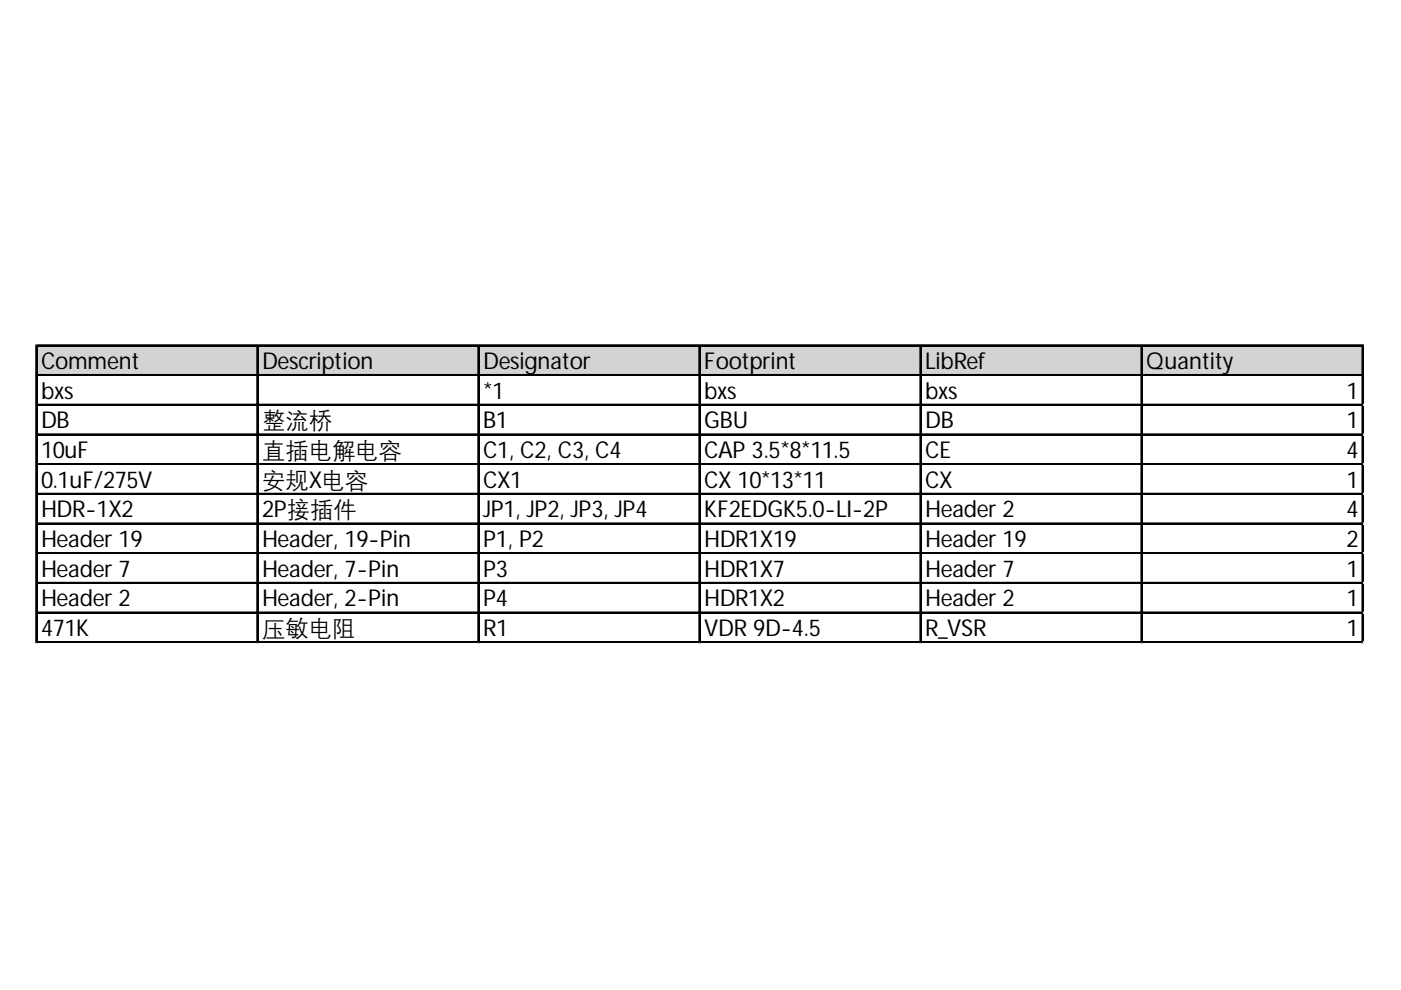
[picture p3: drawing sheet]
<svg xmlns="http://www.w3.org/2000/svg" width="297mm" height="210mm" viewBox="0 0 297 210" stroke-linecap="round" stroke-linejoin="round" font-family="sans-serif">
<defs><g id="words">
<g font-size="4.9">
<text x="8.7" y="78.2">Comment</text>
<text x="55.6" y="78.2">Description</text>
<text x="102.4" y="78.2">Designator</text>
<text x="149.3" y="78.2">Footprint</text>
<text x="196.2" y="78.2">LibRef</text>
<text x="243" y="78.2">Quantity</text>
<text x="8.7" y="84.5">bxs</text>
<text x="102.4" y="84.5">*1</text>
<text x="149.3" y="84.5">bxs</text>
<text x="196.2" y="84.5">bxs</text>
<text x="285.5" y="84.5">1</text>
<text x="8.7" y="90.8">DB</text>
<text x="55.6" y="90.8">整流桥</text>
<text x="102.4" y="90.8">B1</text>
<text x="149.3" y="90.8">GBU</text>
<text x="196.2" y="90.8">DB</text>
<text x="285.5" y="90.8">1</text>
<text x="8.7" y="97.1">10uF</text>
<text x="55.6" y="97.1">直插电解电容</text>
<text x="102.4" y="97.1">C1, C2, C3, C4</text>
<text x="149.3" y="97.1">CAP 3.5*8*11.5</text>
<text x="196.2" y="97.1">CE</text>
<text x="285.5" y="97.1">4</text>
<text x="8.7" y="103.4">0.1uF/275V</text>
<text x="55.6" y="103.4">安规X电容</text>
<text x="102.4" y="103.4">CX1</text>
<text x="149.3" y="103.4">CX 10*13*11</text>
<text x="196.2" y="103.4">CX</text>
<text x="285.5" y="103.4">1</text>
<text x="8.7" y="109.7">HDR-1X2</text>
<text x="55.6" y="109.7">2P接插件</text>
<text x="102.4" y="109.7">JP1, JP2, JP3, JP4</text>
<text x="149.3" y="109.7">KF2EDGK5.0-LI-2P</text>
<text x="196.2" y="109.7">Header 2</text>
<text x="285.5" y="109.7">4</text>
<text x="8.7" y="116">Header 19</text>
<text x="55.6" y="116">Header, 19-Pin</text>
<text x="102.4" y="116">P1, P2</text>
<text x="149.3" y="116">HDR1X19</text>
<text x="196.2" y="116">Header 19</text>
<text x="285.5" y="116">2</text>
<text x="8.7" y="122.3">Header 7</text>
<text x="55.6" y="122.3">Header, 7-Pin</text>
<text x="102.4" y="122.3">P3</text>
<text x="149.3" y="122.3">HDR1X7</text>
<text x="196.2" y="122.3">Header 7</text>
<text x="285.5" y="122.3">1</text>
<text x="8.7" y="128.6">Header 2</text>
<text x="55.6" y="128.6">Header, 2-Pin</text>
<text x="102.4" y="128.6">P4</text>
<text x="149.3" y="128.6">HDR1X2</text>
<text x="196.2" y="128.6">Header 2</text>
<text x="285.5" y="128.6">1</text>
<text x="8.7" y="134.9">471K</text>
<text x="55.6" y="134.9">压敏电阻</text>
<text x="102.4" y="134.9">R1</text>
<text x="149.3" y="134.9">VDR 9D-4.5</text>
<text x="196.2" y="134.9">R_VSR</text>
<text x="285.5" y="134.9">1</text>
</g>
</g></defs>
<path d="M7.8 73.4h281.3v6.3h-281.3z" fill="#d3d3d3"/>
<g fill="none" stroke="#000" stroke-width=".27">
<path d="M7.6 73.1v63.3M7.7 73.1v63.3M7.9 73.1h281.2M7.9 73.3h281.2M7.9 79.4h281.2M7.9 79.6h281.2M54.5 73.4v63M54.6 73.4v63M101.3 73.4v63M101.5 73.4v63M148.2 73.4v63M148.3 73.4v63"/>
<path d="M195.1 73.4v63M195.2 73.4v63M241.9 73.4v63M242.1 73.4v63M288.8 73.4v63M288.9 73.4v63M7.9 85.7h281.2M7.9 85.9h281.2M7.9 92h281.2M7.9 92.2h281.2M7.9 98.3h281.2M7.9 98.4h281.2"/>
<path d="M7.9 104.6h281.2M7.9 104.7h281.2M7.9 110.9h281.2M7.9 111h281.2M7.9 117.2h281.2M7.9 117.3h281.2M7.9 123.5h281.2M7.9 123.6h281.2M7.9 129.8h281.2M7.9 129.9h281.2M7.9 136.1h281.2M7.9 136.2h281.2"/>
</g>
<path d="M7.6 136.4h.1" fill="none" stroke="#e0e0e0" stroke-width=".27"/>
<path d="M7.6 136.4h.3z" fill="#e0e0e0"/>
<path d="M54.5 136.4h.1" fill="none" stroke="#e0e0e0" stroke-width=".27"/>
<path d="M54.5 136.4h.2z" fill="#e0e0e0"/>
<path d="M101.3 136.4h.1" fill="none" stroke="#e0e0e0" stroke-width=".27"/>
<path d="M101.3 136.4h.3z" fill="#e0e0e0"/>
<path d="M148.2 136.4h.1" fill="none" stroke="#e0e0e0" stroke-width=".27"/>
<path d="M148.2 136.4h.3z" fill="#e0e0e0"/>
<path d="M195.1 136.4h.1" fill="none" stroke="#e0e0e0" stroke-width=".27"/>
<path d="M195.1 136.4h.2z" fill="#e0e0e0"/>
<path d="M241.9 136.4h.1" fill="none" stroke="#e0e0e0" stroke-width=".27"/>
<path d="M241.9 136.4h.3z" fill="#e0e0e0"/>
<path d="M288.8 136.4h.1" fill="none" stroke="#e0e0e0" stroke-width=".27"/>
<path d="M288.8 136.4h.3z" fill="#e0e0e0"/>
<path d="M289.1 85.7h.1" fill="none" stroke="#e0e0e0" stroke-width=".27"/>
<path d="M289.1 85.7v.3z" fill="#e0e0e0"/>
<path d="M289.1 92h.1" fill="none" stroke="#e0e0e0" stroke-width=".27"/>
<path d="M289.1 92v.3z" fill="#e0e0e0"/>
<path d="M289.1 98.3h.1" fill="none" stroke="#e0e0e0" stroke-width=".27"/>
<path d="M289.1 98.3v.3z" fill="#e0e0e0"/>
<path d="M289.1 104.6h.1" fill="none" stroke="#e0e0e0" stroke-width=".27"/>
<path d="M289.1 104.6v.3z" fill="#e0e0e0"/>
<path d="M289.1 110.9h.1" fill="none" stroke="#e0e0e0" stroke-width=".27"/>
<path d="M289.1 110.9v.3z" fill="#e0e0e0"/>
<path d="M289.1 117.2h.1" fill="none" stroke="#e0e0e0" stroke-width=".27"/>
<path d="M289.1 117.2v.3z" fill="#e0e0e0"/>
<path d="M289.1 123.5h.1" fill="none" stroke="#e0e0e0" stroke-width=".27"/>
<path d="M289.1 123.5v.3z" fill="#e0e0e0"/>
<path d="M289.1 129.8h.1" fill="none" stroke="#e0e0e0" stroke-width=".27"/>
<path d="M289.1 129.8v.3z" fill="#e0e0e0"/>
<path d="M289.1 136.1h.1" fill="none" stroke="#e0e0e0" stroke-width=".27"/>
<path d="M289.1 136.1v.3z" fill="#e0e0e0"/>
<use href="#words"/>
</svg>
